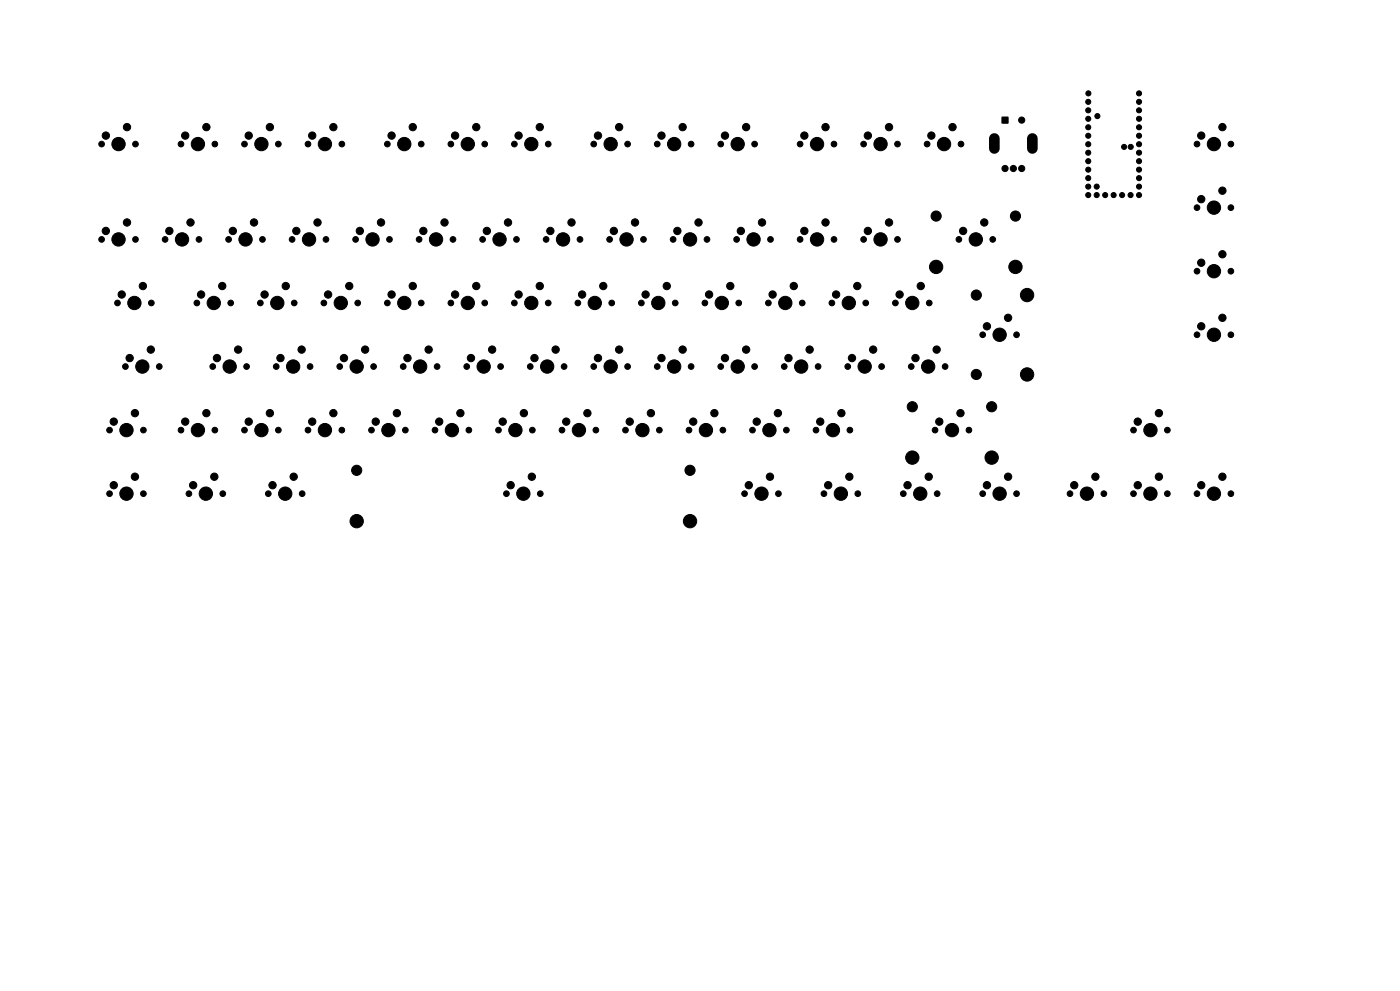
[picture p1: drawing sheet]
<svg xmlns="http://www.w3.org/2000/svg" width="420mm" height="297mm" viewBox="0 0 420 297" stroke-linecap="round" stroke-linejoin="round" font-family="sans-serif">
<g fill="#000" stroke="#000" stroke-width=".3">
<path d="M300.6 35.1h1.8v1.8h-1.8z"/>
<circle cx="38.1" cy="38.1" r="1.1"/>
<circle cx="61.9" cy="38.1" r="1.1"/>
<circle cx="81" cy="38.1" r="1.1"/>
<circle cx="100" cy="38.1" r="1.1"/>
<circle cx="123.8" cy="38.1" r="1.1"/>
<circle cx="142.9" cy="38.1" r="1.1"/>
<circle cx="161.9" cy="38.1" r="1.1"/>
<circle cx="185.7" cy="38.1" r="1.1"/>
<circle cx="204.8" cy="38.1" r="1.1"/>
<circle cx="223.8" cy="38.1" r="1.1"/>
<circle cx="247.6" cy="38.1" r="1.1"/>
<circle cx="266.7" cy="38.1" r="1.1"/>
<circle cx="285.8" cy="38.1" r="1.1"/>
<circle cx="306.5" cy="36" r=".93"/>
<circle cx="326.5" cy="33.1" r=".76"/>
<circle cx="326.5" cy="38.1" r=".76"/>
<circle cx="326.5" cy="35.6" r=".76"/>
<circle cx="326.5" cy="30.5" r=".76"/>
<circle cx="326.5" cy="28" r=".76"/>
<circle cx="329.2" cy="34.8" r=".76"/>
<circle cx="341.7" cy="38.1" r=".76"/>
<circle cx="341.7" cy="33.1" r=".76"/>
<circle cx="341.7" cy="28" r=".76"/>
<circle cx="341.7" cy="30.5" r=".76"/>
<circle cx="341.7" cy="35.6" r=".76"/>
<circle cx="366.7" cy="38.1" r="1.1"/>
<circle cx="30.5" cy="43.2" r=".85"/>
<circle cx="31.7" cy="40.6" r="1.1"/>
<circle cx="35.6" cy="43.2" r="2"/>
<circle cx="40.6" cy="43.2" r=".85"/>
<circle cx="54.3" cy="43.2" r=".85"/>
<circle cx="55.6" cy="40.6" r="1.1"/>
<circle cx="59.4" cy="43.2" r="2"/>
<circle cx="64.5" cy="43.2" r=".85"/>
<circle cx="73.3" cy="43.2" r=".85"/>
<circle cx="74.6" cy="40.6" r="1.1"/>
<circle cx="78.4" cy="43.2" r="2"/>
<circle cx="83.5" cy="43.2" r=".85"/>
<circle cx="92.4" cy="43.2" r=".85"/>
<circle cx="93.7" cy="40.6" r="1.1"/>
<circle cx="97.5" cy="43.2" r="2"/>
<circle cx="102.6" cy="43.2" r=".85"/>
<circle cx="116.2" cy="43.2" r=".85"/>
<circle cx="117.5" cy="40.6" r="1.1"/>
<circle cx="121.3" cy="43.2" r="2"/>
<circle cx="126.4" cy="43.2" r=".85"/>
<circle cx="135.3" cy="43.2" r=".85"/>
<circle cx="136.5" cy="40.6" r="1.1"/>
<circle cx="140.3" cy="43.2" r="2"/>
<circle cx="145.4" cy="43.2" r=".85"/>
<circle cx="154.3" cy="43.2" r=".85"/>
<circle cx="155.6" cy="40.6" r="1.1"/>
<circle cx="159.4" cy="43.2" r="2"/>
<circle cx="164.5" cy="43.2" r=".85"/>
<circle cx="178.1" cy="43.2" r=".85"/>
<circle cx="179.4" cy="40.6" r="1.1"/>
<circle cx="183.2" cy="43.2" r="2"/>
<circle cx="188.3" cy="43.2" r=".85"/>
<circle cx="197.2" cy="43.2" r=".85"/>
<circle cx="198.4" cy="40.6" r="1.1"/>
<circle cx="202.2" cy="43.2" r="2"/>
<circle cx="207.3" cy="43.2" r=".85"/>
<circle cx="216.2" cy="43.2" r=".85"/>
<circle cx="217.5" cy="40.6" r="1.1"/>
<circle cx="221.3" cy="43.2" r="2"/>
<circle cx="226.4" cy="43.2" r=".85"/>
<circle cx="240" cy="43.2" r=".85"/>
<circle cx="241.3" cy="40.6" r="1.1"/>
<circle cx="245.1" cy="43.2" r="2"/>
<circle cx="250.2" cy="43.2" r=".85"/>
<circle cx="259.1" cy="43.2" r=".85"/>
<circle cx="260.4" cy="40.6" r="1.1"/>
<circle cx="264.2" cy="43.2" r="2"/>
<circle cx="269.2" cy="43.2" r=".85"/>
<circle cx="278.1" cy="43.2" r=".85"/>
<circle cx="279.4" cy="40.6" r="1.1"/>
<circle cx="283.2" cy="43.2" r="2"/>
<circle cx="288.3" cy="43.2" r=".85"/>
<circle cx="301.5" cy="50.5" r=".93"/>
<circle cx="304" cy="50.5" r=".93"/>
<circle cx="306.5" cy="50.5" r=".93"/>
<circle cx="326.5" cy="43.2" r=".76"/>
<circle cx="326.5" cy="40.7" r=".76"/>
<circle cx="326.5" cy="55.9" r=".76"/>
<circle cx="326.5" cy="58.5" r=".76"/>
<circle cx="326.5" cy="53.4" r=".76"/>
<circle cx="326.5" cy="45.8" r=".76"/>
<circle cx="326.5" cy="48.3" r=".76"/>
<circle cx="326.5" cy="50.8" r=".76"/>
<circle cx="329" cy="55.9" r=".76"/>
<circle cx="329" cy="58.5" r=".76"/>
<circle cx="331.5" cy="58.5" r=".76"/>
<circle cx="334.1" cy="58.5" r=".76"/>
<circle cx="336.6" cy="58.5" r=".76"/>
<circle cx="337.2" cy="44" r=".76"/>
<circle cx="339.2" cy="58.5" r=".76"/>
<circle cx="339.2" cy="44" r=".76"/>
<circle cx="341.7" cy="43.2" r=".76"/>
<circle cx="341.7" cy="40.7" r=".76"/>
<circle cx="341.7" cy="58.5" r=".76"/>
<circle cx="341.7" cy="53.4" r=".76"/>
<circle cx="341.7" cy="50.8" r=".76"/>
<circle cx="341.7" cy="48.3" r=".76"/>
<circle cx="341.7" cy="55.9" r=".76"/>
<circle cx="341.7" cy="45.8" r=".76"/>
<circle cx="359.1" cy="43.2" r=".85"/>
<circle cx="360.4" cy="40.6" r="1.1"/>
<circle cx="360.4" cy="59.7" r="1.1"/>
<circle cx="364.2" cy="43.2" r="2"/>
<circle cx="366.7" cy="57.1" r="1.1"/>
<circle cx="369.3" cy="43.2" r=".85"/>
<circle cx="30.5" cy="71.8" r=".85"/>
<circle cx="31.8" cy="69.2" r="1.1"/>
<circle cx="35.6" cy="71.8" r="2"/>
<circle cx="38.1" cy="66.7" r="1.1"/>
<circle cx="40.6" cy="71.8" r=".85"/>
<circle cx="49.5" cy="71.8" r=".85"/>
<circle cx="50.8" cy="69.2" r="1.1"/>
<circle cx="54.6" cy="71.8" r="2"/>
<circle cx="57.2" cy="66.7" r="1.1"/>
<circle cx="59.7" cy="71.8" r=".85"/>
<circle cx="68.6" cy="71.8" r=".85"/>
<circle cx="69.9" cy="69.2" r="1.1"/>
<circle cx="73.7" cy="71.8" r="2"/>
<circle cx="76.2" cy="66.7" r="1.1"/>
<circle cx="78.7" cy="71.8" r=".85"/>
<circle cx="87.6" cy="71.8" r=".85"/>
<circle cx="88.9" cy="69.2" r="1.1"/>
<circle cx="92.7" cy="71.8" r="2"/>
<circle cx="95.2" cy="66.7" r="1.1"/>
<circle cx="97.8" cy="71.8" r=".85"/>
<circle cx="106.7" cy="71.8" r=".85"/>
<circle cx="107.9" cy="69.2" r="1.1"/>
<circle cx="111.8" cy="71.8" r="2"/>
<circle cx="114.3" cy="66.7" r="1.1"/>
<circle cx="116.8" cy="71.8" r=".85"/>
<circle cx="125.7" cy="71.8" r=".85"/>
<circle cx="127" cy="69.2" r="1.1"/>
<circle cx="130.8" cy="71.8" r="2"/>
<circle cx="133.3" cy="66.7" r="1.1"/>
<circle cx="135.9" cy="71.8" r=".85"/>
<circle cx="144.8" cy="71.8" r=".85"/>
<circle cx="146" cy="69.2" r="1.1"/>
<circle cx="149.9" cy="71.8" r="2"/>
<circle cx="152.4" cy="66.7" r="1.1"/>
<circle cx="154.9" cy="71.8" r=".85"/>
<circle cx="163.8" cy="71.8" r=".85"/>
<circle cx="165.1" cy="69.2" r="1.1"/>
<circle cx="168.9" cy="71.8" r="2"/>
<circle cx="171.4" cy="66.7" r="1.1"/>
<circle cx="174" cy="71.8" r=".85"/>
<circle cx="182.9" cy="71.8" r=".85"/>
<circle cx="184.1" cy="69.2" r="1.1"/>
<circle cx="188" cy="71.8" r="2"/>
<circle cx="190.5" cy="66.7" r="1.1"/>
<circle cx="193" cy="71.8" r=".85"/>
<circle cx="201.9" cy="71.8" r=".85"/>
<circle cx="203.2" cy="69.2" r="1.1"/>
<circle cx="207" cy="71.8" r="2"/>
<circle cx="209.5" cy="66.7" r="1.1"/>
<circle cx="212.1" cy="71.8" r=".85"/>
<circle cx="221" cy="71.8" r=".85"/>
<circle cx="222.2" cy="69.2" r="1.1"/>
<circle cx="226.1" cy="71.8" r="2"/>
<circle cx="228.6" cy="66.7" r="1.1"/>
<circle cx="231.1" cy="71.8" r=".85"/>
<circle cx="240" cy="71.8" r=".85"/>
<circle cx="241.3" cy="69.2" r="1.1"/>
<circle cx="245.1" cy="71.8" r="2"/>
<circle cx="247.6" cy="66.7" r="1.1"/>
<circle cx="250.2" cy="71.8" r=".85"/>
<circle cx="259.1" cy="71.8" r=".85"/>
<circle cx="260.4" cy="69.2" r="1.1"/>
<circle cx="264.2" cy="71.8" r="2"/>
<circle cx="266.7" cy="66.7" r="1.1"/>
<circle cx="269.2" cy="71.8" r=".85"/>
<circle cx="280.8" cy="80" r="2"/>
<circle cx="280.8" cy="64.8" r="1.52"/>
<circle cx="287.7" cy="71.8" r=".85"/>
<circle cx="288.9" cy="69.2" r="1.1"/>
<circle cx="292.7" cy="71.8" r="2"/>
<circle cx="295.3" cy="66.7" r="1.1"/>
<circle cx="297.8" cy="71.8" r=".85"/>
<circle cx="304.6" cy="64.8" r="1.52"/>
<circle cx="304.6" cy="80" r="2"/>
<circle cx="359.1" cy="62.2" r=".85"/>
<circle cx="360.4" cy="78.7" r="1.1"/>
<circle cx="364.2" cy="62.2" r="2"/>
<circle cx="366.7" cy="76.2" r="1.1"/>
<circle cx="369.3" cy="62.2" r=".85"/>
<circle cx="35.2" cy="90.8" r=".85"/>
<circle cx="36.5" cy="88.3" r="1.1"/>
<circle cx="40.3" cy="90.8" r="2"/>
<circle cx="42.9" cy="85.7" r="1.1"/>
<circle cx="45.4" cy="90.8" r=".85"/>
<circle cx="59.1" cy="90.8" r=".85"/>
<circle cx="60.3" cy="88.3" r="1.1"/>
<circle cx="64.1" cy="90.8" r="2"/>
<circle cx="66.7" cy="85.7" r="1.1"/>
<circle cx="69.2" cy="90.8" r=".85"/>
<circle cx="78.1" cy="90.8" r=".85"/>
<circle cx="79.4" cy="88.3" r="1.1"/>
<circle cx="83.2" cy="90.8" r="2"/>
<circle cx="85.7" cy="85.7" r="1.1"/>
<circle cx="88.3" cy="90.8" r=".85"/>
<circle cx="97.2" cy="90.8" r=".85"/>
<circle cx="98.4" cy="88.3" r="1.1"/>
<circle cx="102.2" cy="90.8" r="2"/>
<circle cx="104.8" cy="85.7" r="1.1"/>
<circle cx="107.3" cy="90.8" r=".85"/>
<circle cx="116.2" cy="90.8" r=".85"/>
<circle cx="117.5" cy="88.3" r="1.1"/>
<circle cx="121.3" cy="90.8" r="2"/>
<circle cx="123.8" cy="85.7" r="1.1"/>
<circle cx="126.4" cy="90.8" r=".85"/>
<circle cx="135.3" cy="90.8" r=".85"/>
<circle cx="136.5" cy="88.3" r="1.1"/>
<circle cx="140.3" cy="90.8" r="2"/>
<circle cx="142.9" cy="85.7" r="1.1"/>
<circle cx="145.4" cy="90.8" r=".85"/>
<circle cx="154.3" cy="90.8" r=".85"/>
<circle cx="155.6" cy="88.3" r="1.1"/>
<circle cx="159.4" cy="90.8" r="2"/>
<circle cx="161.9" cy="85.7" r="1.1"/>
<circle cx="164.5" cy="90.8" r=".85"/>
<circle cx="173.4" cy="90.8" r=".85"/>
<circle cx="174.6" cy="88.3" r="1.1"/>
<circle cx="178.4" cy="90.8" r="2"/>
<circle cx="181" cy="85.7" r="1.1"/>
<circle cx="183.5" cy="90.8" r=".85"/>
<circle cx="192.4" cy="90.8" r=".85"/>
<circle cx="193.7" cy="88.3" r="1.1"/>
<circle cx="197.5" cy="90.8" r="2"/>
<circle cx="200" cy="85.7" r="1.1"/>
<circle cx="202.6" cy="90.8" r=".85"/>
<circle cx="211.5" cy="90.8" r=".85"/>
<circle cx="212.7" cy="88.3" r="1.1"/>
<circle cx="216.5" cy="90.8" r="2"/>
<circle cx="219.1" cy="85.7" r="1.1"/>
<circle cx="221.6" cy="90.8" r=".85"/>
<circle cx="230.5" cy="90.8" r=".85"/>
<circle cx="231.8" cy="88.3" r="1.1"/>
<circle cx="235.6" cy="90.8" r="2"/>
<circle cx="238.1" cy="85.7" r="1.1"/>
<circle cx="240.7" cy="90.8" r=".85"/>
<circle cx="249.6" cy="90.8" r=".85"/>
<circle cx="250.8" cy="88.3" r="1.1"/>
<circle cx="254.6" cy="90.8" r="2"/>
<circle cx="257.2" cy="85.7" r="1.1"/>
<circle cx="259.7" cy="90.8" r=".85"/>
<circle cx="268.6" cy="90.8" r=".85"/>
<circle cx="269.9" cy="88.3" r="1.1"/>
<circle cx="273.7" cy="90.8" r="2"/>
<circle cx="276.2" cy="85.7" r="1.1"/>
<circle cx="278.8" cy="90.8" r=".85"/>
<circle cx="292.9" cy="88.4" r="1.53"/>
<circle cx="296.1" cy="97.8" r="1.1"/>
<circle cx="302.4" cy="95.2" r="1.1"/>
<circle cx="308.1" cy="88.4" r="2"/>
<circle cx="359.1" cy="81.3" r=".85"/>
<circle cx="360.4" cy="97.8" r="1.1"/>
<circle cx="364.2" cy="81.3" r="2"/>
<circle cx="366.7" cy="95.2" r="1.1"/>
<circle cx="369.3" cy="81.3" r=".85"/>
<circle cx="37.6" cy="109.9" r=".85"/>
<circle cx="38.9" cy="107.3" r="1.1"/>
<circle cx="42.7" cy="109.9" r="2"/>
<circle cx="45.2" cy="104.8" r="1.1"/>
<circle cx="47.8" cy="109.9" r=".85"/>
<circle cx="63.8" cy="109.9" r=".85"/>
<circle cx="65.1" cy="107.3" r="1.1"/>
<circle cx="68.9" cy="109.9" r="2"/>
<circle cx="71.4" cy="104.8" r="1.1"/>
<circle cx="74" cy="109.9" r=".85"/>
<circle cx="82.9" cy="109.9" r=".85"/>
<circle cx="84.1" cy="107.3" r="1.1"/>
<circle cx="87.9" cy="109.9" r="2"/>
<circle cx="90.5" cy="104.8" r="1.1"/>
<circle cx="93" cy="109.9" r=".85"/>
<circle cx="101.9" cy="109.9" r=".85"/>
<circle cx="103.2" cy="107.3" r="1.1"/>
<circle cx="107" cy="109.9" r="2"/>
<circle cx="109.5" cy="104.8" r="1.1"/>
<circle cx="112.1" cy="109.9" r=".85"/>
<circle cx="121" cy="109.9" r=".85"/>
<circle cx="122.2" cy="107.3" r="1.1"/>
<circle cx="126" cy="109.9" r="2"/>
<circle cx="128.6" cy="104.8" r="1.1"/>
<circle cx="131.1" cy="109.9" r=".85"/>
<circle cx="140" cy="109.9" r=".85"/>
<circle cx="141.3" cy="107.3" r="1.1"/>
<circle cx="145.1" cy="109.9" r="2"/>
<circle cx="147.6" cy="104.8" r="1.1"/>
<circle cx="150.2" cy="109.9" r=".85"/>
<circle cx="159.1" cy="109.9" r=".85"/>
<circle cx="160.3" cy="107.3" r="1.1"/>
<circle cx="164.1" cy="109.9" r="2"/>
<circle cx="166.7" cy="104.8" r="1.1"/>
<circle cx="169.2" cy="109.9" r=".85"/>
<circle cx="178.1" cy="109.9" r=".85"/>
<circle cx="179.4" cy="107.3" r="1.1"/>
<circle cx="183.2" cy="109.9" r="2"/>
<circle cx="185.7" cy="104.8" r="1.1"/>
<circle cx="188.3" cy="109.9" r=".85"/>
<circle cx="197.2" cy="109.9" r=".85"/>
<circle cx="198.4" cy="107.3" r="1.1"/>
<circle cx="202.2" cy="109.9" r="2"/>
<circle cx="204.8" cy="104.8" r="1.1"/>
<circle cx="207.3" cy="109.9" r=".85"/>
<circle cx="216.2" cy="109.9" r=".85"/>
<circle cx="217.5" cy="107.3" r="1.1"/>
<circle cx="221.3" cy="109.9" r="2"/>
<circle cx="223.8" cy="104.8" r="1.1"/>
<circle cx="226.4" cy="109.9" r=".85"/>
<circle cx="235.3" cy="109.9" r=".85"/>
<circle cx="236.5" cy="107.3" r="1.1"/>
<circle cx="240.3" cy="109.9" r="2"/>
<circle cx="242.9" cy="104.8" r="1.1"/>
<circle cx="245.4" cy="109.9" r=".85"/>
<circle cx="254.3" cy="109.9" r=".85"/>
<circle cx="255.6" cy="107.3" r="1.1"/>
<circle cx="259.4" cy="109.9" r="2"/>
<circle cx="261.9" cy="104.8" r="1.1"/>
<circle cx="264.5" cy="109.9" r=".85"/>
<circle cx="273.4" cy="109.9" r=".85"/>
<circle cx="274.6" cy="107.3" r="1.1"/>
<circle cx="278.4" cy="109.9" r="2"/>
<circle cx="281" cy="104.8" r="1.1"/>
<circle cx="283.5" cy="109.9" r=".85"/>
<circle cx="292.9" cy="112.2" r="1.53"/>
<circle cx="294.8" cy="100.3" r=".85"/>
<circle cx="299.9" cy="100.3" r="2"/>
<circle cx="305" cy="100.3" r=".85"/>
<circle cx="308.1" cy="112.2" r="2"/>
<circle cx="359.1" cy="100.3" r=".85"/>
<circle cx="364.2" cy="100.3" r="2"/>
<circle cx="369.3" cy="100.3" r=".85"/>
<circle cx="32.9" cy="128.9" r=".85"/>
<circle cx="34.1" cy="126.4" r="1.1"/>
<circle cx="37.9" cy="128.9" r="2"/>
<circle cx="40.5" cy="123.8" r="1.1"/>
<circle cx="43" cy="128.9" r=".85"/>
<circle cx="54.3" cy="128.9" r=".85"/>
<circle cx="55.6" cy="126.4" r="1.1"/>
<circle cx="59.4" cy="128.9" r="2"/>
<circle cx="61.9" cy="123.8" r="1.1"/>
<circle cx="64.5" cy="128.9" r=".85"/>
<circle cx="73.3" cy="128.9" r=".85"/>
<circle cx="74.6" cy="126.4" r="1.1"/>
<circle cx="78.4" cy="128.9" r="2"/>
<circle cx="81" cy="123.8" r="1.1"/>
<circle cx="83.5" cy="128.9" r=".85"/>
<circle cx="92.4" cy="128.9" r=".85"/>
<circle cx="93.7" cy="126.4" r="1.1"/>
<circle cx="97.5" cy="128.9" r="2"/>
<circle cx="100" cy="123.8" r="1.1"/>
<circle cx="102.6" cy="128.9" r=".85"/>
<circle cx="111.4" cy="128.9" r=".85"/>
<circle cx="112.7" cy="126.4" r="1.1"/>
<circle cx="116.5" cy="128.9" r="2"/>
<circle cx="119.1" cy="123.8" r="1.1"/>
<circle cx="121.6" cy="128.9" r=".85"/>
<circle cx="130.5" cy="128.9" r=".85"/>
<circle cx="131.8" cy="126.4" r="1.1"/>
<circle cx="135.6" cy="128.9" r="2"/>
<circle cx="138.1" cy="123.8" r="1.1"/>
<circle cx="140.7" cy="128.9" r=".85"/>
<circle cx="149.5" cy="128.9" r=".85"/>
<circle cx="150.8" cy="126.4" r="1.1"/>
<circle cx="154.6" cy="128.9" r="2"/>
<circle cx="157.2" cy="123.8" r="1.1"/>
<circle cx="159.7" cy="128.9" r=".85"/>
<circle cx="168.6" cy="128.9" r=".85"/>
<circle cx="169.9" cy="126.4" r="1.1"/>
<circle cx="173.7" cy="128.9" r="2"/>
<circle cx="176.2" cy="123.8" r="1.1"/>
<circle cx="178.8" cy="128.9" r=".85"/>
<circle cx="187.6" cy="128.9" r=".85"/>
<circle cx="188.9" cy="126.4" r="1.1"/>
<circle cx="192.7" cy="128.9" r="2"/>
<circle cx="195.3" cy="123.8" r="1.1"/>
<circle cx="197.8" cy="128.9" r=".85"/>
<circle cx="206.7" cy="128.9" r=".85"/>
<circle cx="208" cy="126.4" r="1.1"/>
<circle cx="211.8" cy="128.9" r="2"/>
<circle cx="214.3" cy="123.8" r="1.1"/>
<circle cx="216.9" cy="128.9" r=".85"/>
<circle cx="225.7" cy="128.9" r=".85"/>
<circle cx="227" cy="126.4" r="1.1"/>
<circle cx="230.8" cy="128.9" r="2"/>
<circle cx="233.4" cy="123.8" r="1.1"/>
<circle cx="235.9" cy="128.9" r=".85"/>
<circle cx="244.8" cy="128.9" r=".85"/>
<circle cx="246.1" cy="126.4" r="1.1"/>
<circle cx="249.9" cy="128.9" r="2"/>
<circle cx="252.4" cy="123.8" r="1.1"/>
<circle cx="255" cy="128.9" r=".85"/>
<circle cx="273.7" cy="137.1" r="2"/>
<circle cx="273.7" cy="121.9" r="1.53"/>
<circle cx="280.5" cy="128.9" r=".85"/>
<circle cx="281.8" cy="126.4" r="1.1"/>
<circle cx="285.6" cy="128.9" r="2"/>
<circle cx="288.1" cy="123.8" r="1.1"/>
<circle cx="290.7" cy="128.9" r=".85"/>
<circle cx="297.5" cy="137.1" r="2"/>
<circle cx="297.5" cy="121.9" r="1.53"/>
<circle cx="340" cy="128.9" r=".85"/>
<circle cx="341.3" cy="126.4" r="1.1"/>
<circle cx="345.1" cy="128.9" r="2"/>
<circle cx="347.7" cy="123.8" r="1.1"/>
<circle cx="350.2" cy="128.9" r=".85"/>
<circle cx="32.9" cy="148" r=".85"/>
<circle cx="34.1" cy="145.4" r="1.1"/>
<circle cx="37.9" cy="148" r="2"/>
<circle cx="40.5" cy="142.9" r="1.1"/>
<circle cx="43" cy="148" r=".85"/>
<circle cx="56.7" cy="148" r=".85"/>
<circle cx="57.9" cy="145.4" r="1.1"/>
<circle cx="61.8" cy="148" r="2"/>
<circle cx="64.3" cy="142.9" r="1.1"/>
<circle cx="66.8" cy="148" r=".85"/>
<circle cx="80.5" cy="148" r=".85"/>
<circle cx="81.8" cy="145.4" r="1.1"/>
<circle cx="85.6" cy="148" r="2"/>
<circle cx="88.1" cy="142.9" r="1.1"/>
<circle cx="90.6" cy="148" r=".85"/>
<circle cx="107" cy="156.2" r="2"/>
<circle cx="107" cy="141" r="1.52"/>
<circle cx="151.9" cy="148" r=".85"/>
<circle cx="153.2" cy="145.4" r="1.1"/>
<circle cx="157" cy="148" r="2"/>
<circle cx="159.5" cy="142.9" r="1.1"/>
<circle cx="162.1" cy="148" r=".85"/>
<circle cx="207" cy="156.2" r="2"/>
<circle cx="207" cy="141" r="1.52"/>
<circle cx="223.4" cy="148" r=".85"/>
<circle cx="224.6" cy="145.4" r="1.1"/>
<circle cx="228.4" cy="148" r="2"/>
<circle cx="231" cy="142.9" r="1.1"/>
<circle cx="233.5" cy="148" r=".85"/>
<circle cx="247.2" cy="148" r=".85"/>
<circle cx="248.4" cy="145.4" r="1.1"/>
<circle cx="252.3" cy="148" r="2"/>
<circle cx="254.8" cy="142.9" r="1.1"/>
<circle cx="257.3" cy="148" r=".85"/>
<circle cx="271" cy="148" r=".85"/>
<circle cx="272.3" cy="145.4" r="1.1"/>
<circle cx="276.1" cy="148" r="2"/>
<circle cx="278.6" cy="142.9" r="1.1"/>
<circle cx="281.1" cy="148" r=".85"/>
<circle cx="294.8" cy="148" r=".85"/>
<circle cx="296.1" cy="145.4" r="1.1"/>
<circle cx="299.9" cy="148" r="2"/>
<circle cx="302.4" cy="142.9" r="1.1"/>
<circle cx="305" cy="148" r=".85"/>
<circle cx="321" cy="148" r=".85"/>
<circle cx="322.3" cy="145.4" r="1.1"/>
<circle cx="326.1" cy="148" r="2"/>
<circle cx="328.6" cy="142.9" r="1.1"/>
<circle cx="331.2" cy="148" r=".85"/>
<circle cx="340" cy="148" r=".85"/>
<circle cx="341.3" cy="145.4" r="1.1"/>
<circle cx="345.1" cy="148" r="2"/>
<circle cx="347.7" cy="142.9" r="1.1"/>
<circle cx="350.2" cy="148" r=".85"/>
<circle cx="359.1" cy="148" r=".85"/>
<circle cx="360.4" cy="145.4" r="1.1"/>
<circle cx="364.2" cy="148" r="2"/>
<circle cx="366.7" cy="142.9" r="1.1"/>
<circle cx="369.3" cy="148" r=".85"/>
</g>
<path d="M298.3 41.5v3M309.7 41.5v3" fill="none" stroke="#000" stroke-width="3.2"/>
</svg>
